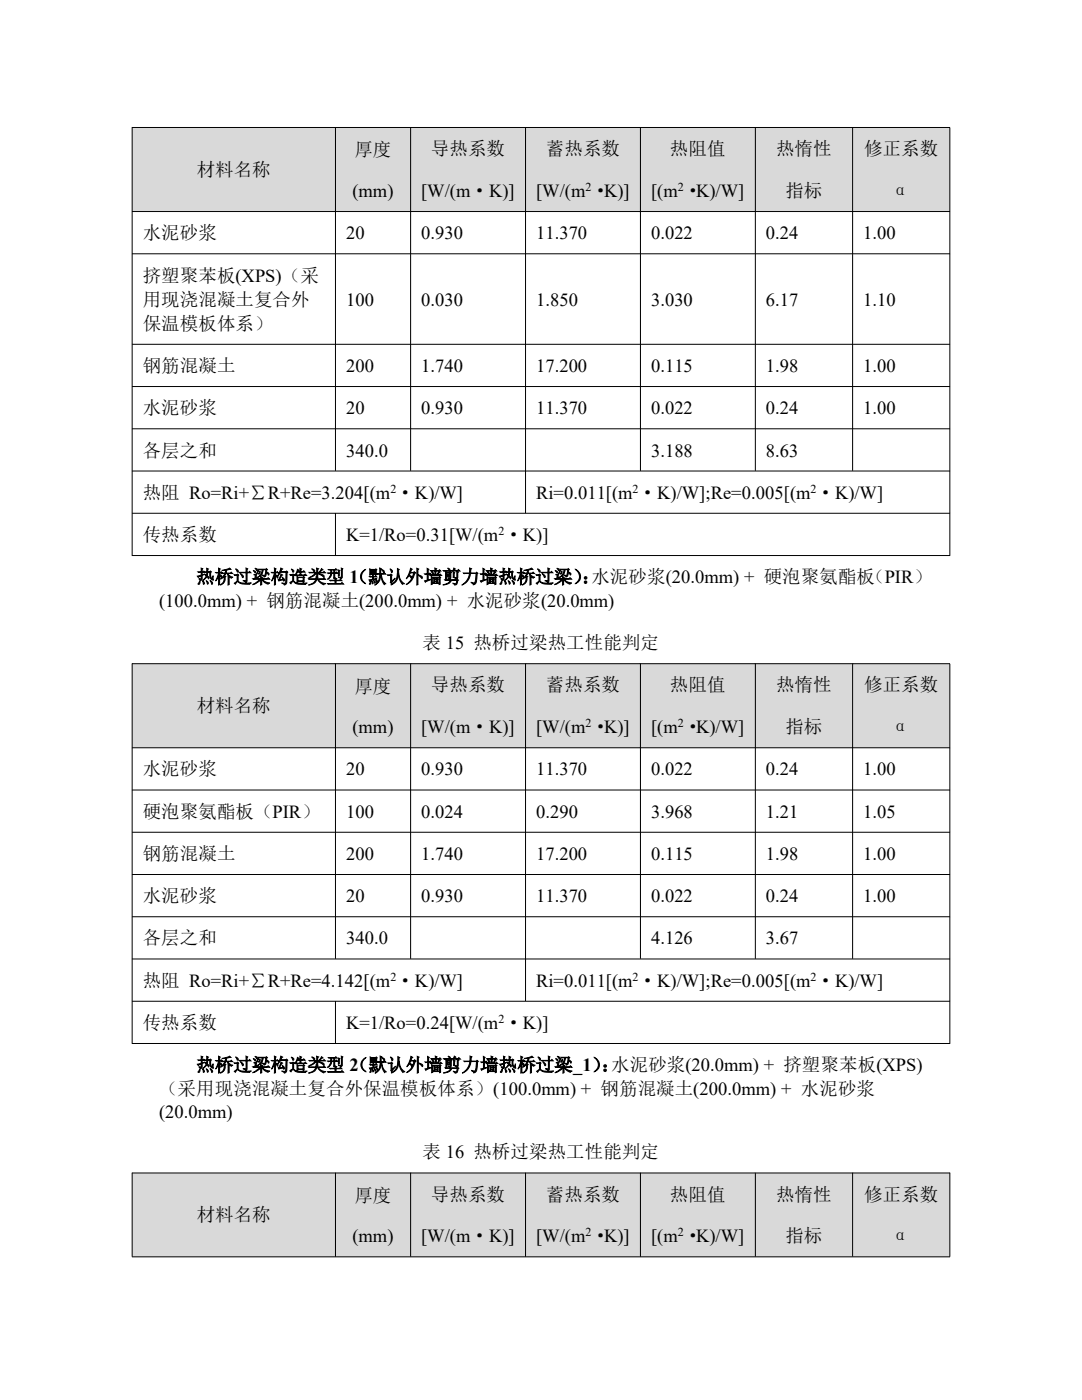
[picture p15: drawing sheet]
<svg xmlns="http://www.w3.org/2000/svg" width="216mm" height="279mm" viewBox="0 0 216 279" stroke-linecap="round" stroke-linejoin="round" font-family="sans-serif">
<defs><g id="words">
<g font-size="3.7">
<text x="39.2" y="35.2">材料名称</text>
<text x="70.7" y="31.2">厚度</text>
<text x="86" y="31">导热系数</text>
<text x="108.9" y="31">蓄热系数</text>
<text x="133.7" y="31">热阻值</text>
<text x="154.9" y="31">热惰性</text>
<text x="172.4" y="31">修正系数</text>
<text x="70.3" y="39.3">(mm)</text>
<text x="84" y="39.3">[W/(m·K)]</text>
<text x="107" y="39.3">[W/(m ·K)]</text>
<text x="129.9" y="39.3">[(m ·K)/W]</text>
<text x="156.7" y="39.3">指标</text>
<text x="178" y="39.3">α</text>
<text x="28.5" y="47.7">水泥砂浆</text>
<text x="69" y="47.7">20</text>
<text x="84" y="47.7">0.930</text>
<text x="107" y="47.7">11.370</text>
<text x="129.9" y="47.7">0.022</text>
<text x="152.8" y="47.7">0.24</text>
<text x="172.3" y="47.7">1.00</text>
<text x="28.5" y="56.2">挤塑聚苯板(XPS)（采</text>
<text x="28.5" y="61">用现浇混凝土复合外</text>
<text x="28.5" y="65.8">保温模板体系）</text>
<text x="69" y="61">100</text>
<text x="84" y="61">0.030</text>
<text x="107" y="61">1.850</text>
<text x="129.9" y="61">3.030</text>
<text x="152.8" y="61">6.17</text>
<text x="172.3" y="61">1.10</text>
<text x="28.5" y="74.2">钢筋混凝土</text>
<text x="69" y="74.2">200</text>
<text x="84" y="74.2">1.740</text>
<text x="107" y="74.2">17.200</text>
<text x="129.9" y="74.2">0.115</text>
<text x="152.8" y="74.2">1.98</text>
<text x="172.3" y="74.2">1.00</text>
<text x="28.5" y="82.7">水泥砂浆</text>
<text x="69" y="82.7">20</text>
<text x="84" y="82.7">0.930</text>
<text x="107" y="82.7">11.370</text>
<text x="129.9" y="82.7">0.022</text>
<text x="152.8" y="82.7">0.24</text>
<text x="172.3" y="82.7">1.00</text>
<text x="28.5" y="91.1">各层之和</text>
<text x="69" y="91.1">340.0</text>
<text x="129.9" y="91.1">3.188</text>
<text x="152.8" y="91.1">8.63</text>
<text x="28.5" y="99.5">热阻 Ro=Ri+∑R+Re=3.204[(m ·K)/W]</text>
<text x="107" y="99.5">Ri=0.011[(m ·K)/W];Re=0.005[(m ·K)/W]</text>
<text x="28.5" y="108">传热系数</text>
<text x="69" y="108">K=1/Ro=0.31[W/(m ·K)]</text>
<text x="39.2" y="116.4">热桥过梁构造类型 1</text>
<text x="69.8" y="116.4">（默认外墙剪力墙热桥过梁）水泥砂浆(20.0mm) + 硬泡聚氨酯板</text>
<text x="116.1" y="116.4">：</text>
<text x="172.8" y="116.4">（PIR）</text>
<text x="31.7" y="121.2">(100.0mm) + 钢筋混凝土(200.0mm) + 水泥砂浆(20.0mm)</text>
<text x="84.3" y="129.6">表 15 热桥过梁热工性能判定</text>
<text x="86" y="138">导热系数</text>
<text x="108.9" y="138">蓄热系数</text>
<text x="133.7" y="138">热阻值</text>
<text x="154.9" y="138">热惰性</text>
<text x="172.4" y="138">修正系数</text>
<text x="39.2" y="142.1">材料名称</text>
<text x="70.7" y="138.2">厚度</text>
<text x="70.3" y="146.3">(mm)</text>
<text x="84" y="146.3">[W/(m·K)]</text>
<text x="107" y="146.3">[W/(m ·K)]</text>
<text x="129.9" y="146.3">[(m ·K)/W]</text>
<text x="156.7" y="146.3">指标</text>
<text x="178" y="146.3">α</text>
<text x="28.5" y="154.7">水泥砂浆</text>
<text x="69" y="154.7">20</text>
<text x="84" y="154.7">0.930</text>
<text x="107" y="154.7">11.370</text>
<text x="129.9" y="154.7">0.022</text>
<text x="152.8" y="154.7">0.24</text>
<text x="172.3" y="154.7">1.00</text>
<text x="28.5" y="163.2">硬泡聚氨酯板（PIR）</text>
<text x="69" y="163.2">100</text>
<text x="84" y="163.2">0.024</text>
<text x="107" y="163.2">0.290</text>
<text x="129.9" y="163.2">3.968</text>
<text x="152.8" y="163.2">1.21</text>
<text x="172.3" y="163.2">1.05</text>
<text x="28.5" y="171.6">钢筋混凝土</text>
<text x="69" y="171.6">200</text>
<text x="84" y="171.6">1.740</text>
<text x="107" y="171.6">17.200</text>
<text x="129.9" y="171.6">0.115</text>
<text x="152.8" y="171.6">1.98</text>
<text x="172.3" y="171.6">1.00</text>
<text x="28.5" y="180.1">水泥砂浆</text>
<text x="69" y="180.1">20</text>
<text x="84" y="180.1">0.930</text>
<text x="107" y="180.1">11.370</text>
<text x="129.9" y="180.1">0.022</text>
<text x="152.8" y="180.1">0.24</text>
<text x="172.3" y="180.1">1.00</text>
<text x="28.5" y="188.5">各层之和</text>
<text x="69" y="188.5">340.0</text>
<text x="129.9" y="188.5">4.126</text>
<text x="152.8" y="188.5">3.67</text>
<text x="28.5" y="196.9">热阻 Ro=Ri+∑R+Re=4.142[(m ·K)/W]</text>
<text x="107" y="196.9">Ri=0.011[(m ·K)/W];Re=0.005[(m ·K)/W]</text>
<text x="28.5" y="205.3">传热系数</text>
<text x="69" y="205.3">K=1/Ro=0.24[W/(m ·K)]</text>
<text x="39.2" y="213.8">热桥过梁构造类型 2</text>
<text x="69.9" y="213.8">（默认外墙剪力墙热桥过梁_1）水泥砂浆(20.0mm) + 挤塑聚苯板(XPS)</text>
<text x="120" y="213.8">：</text>
<text x="31.7" y="218.6">（采用现浇混凝土复合外保温模板体系）(100.0mm) + 钢筋混凝土(200.0mm) + 水泥砂浆</text>
<text x="31.7" y="223.2">(20.0mm)</text>
<text x="84.3" y="231.2">表 16 热桥过梁热工性能判定</text>
<text x="70.7" y="239.9">厚度</text>
<text x="86" y="239.6">导热系数</text>
<text x="108.9" y="239.6">蓄热系数</text>
<text x="133.7" y="239.6">热阻值</text>
<text x="154.9" y="239.6">热惰性</text>
<text x="172.4" y="239.6">修正系数</text>
<text x="39.2" y="243.8">材料名称</text>
<text x="70.3" y="248">(mm)</text>
<text x="84" y="248">[W/(m·K)]</text>
<text x="107" y="248">[W/(m ·K)]</text>
<text x="129.9" y="248">[(m ·K)/W]</text>
<text x="156.7" y="248">指标</text>
<text x="178" y="248">α</text>
</g>
<g font-size="2.4">
<text x="116.8" y="38.1">2</text>
<text x="135.3" y="38.1">2</text>
<text x="77.9" y="98.3">2</text>
<text x="126.2" y="98.3">2</text>
<text x="161.7" y="98.3">2</text>
<text x="99.5" y="106.7">2</text>
<text x="116.8" y="145.1">2</text>
<text x="135.3" y="145.1">2</text>
<text x="77.9" y="195.7">2</text>
<text x="126.2" y="195.7">2</text>
<text x="161.7" y="195.7">2</text>
<text x="99.5" y="204.1">2</text>
<text x="116.8" y="246.7">2</text>
<text x="135.3" y="246.7">2</text>
</g>
</g></defs>
<g fill="#d9d9d9">
<path d="M26.4 25.5h40.6v16.7h-40.6z" fill-rule="evenodd"/>
<path d="M66.9 25.5h15.1v16.7h-15.1z" fill-rule="evenodd"/>
<path d="M81.9 25.5h23v16.7h-23z" fill-rule="evenodd"/>
<path d="M104.9 25.5h22.9v16.7h-22.9z" fill-rule="evenodd"/>
<path d="M127.8 25.5h22.9v16.7h-22.9z" fill-rule="evenodd"/>
<path d="M150.7 25.5h19.4v16.7h-19.4z" fill-rule="evenodd"/>
<path d="M170.1 25.5h19.4v16.7h-19.4z" fill-rule="evenodd"/>
</g>
<g fill="none" stroke="#000" stroke-width=".2">
<path d="M26.3 25.4h163.3M26.4 25.4v85.5M66.9 25.4v68.6M81.9 25.4v68.6M104.9 25.4v77M127.8 25.4v68.6M150.7 25.4v68.6M170.1 25.4v68.6M189.5 25.5v85.4M26.3 42.2h163.3M26.3 50.6h163.3M26.3 68.7h163.3"/>
<path d="M26.3 77.1h163.3M26.3 85.6h163.3M26.3 94h163.3M26.3 102.4h163.3M26.3 110.9h163.3M66.9 102.4v8.4"/>
</g>
<g fill="#d9d9d9">
<path d="M26.4 132.5h40.6v16.7h-40.6z" fill-rule="evenodd"/>
<path d="M66.9 132.5h15.1v16.7h-15.1z" fill-rule="evenodd"/>
<path d="M81.9 132.5h23v16.7h-23z" fill-rule="evenodd"/>
<path d="M104.9 132.5h22.9v16.7h-22.9z" fill-rule="evenodd"/>
<path d="M127.8 132.5h22.9v16.7h-22.9z" fill-rule="evenodd"/>
<path d="M150.7 132.5h19.4v16.7h-19.4z" fill-rule="evenodd"/>
<path d="M170.1 132.5h19.4v16.7h-19.4z" fill-rule="evenodd"/>
</g>
<g fill="none" stroke="#000" stroke-width=".2">
<path d="M26.3 132.5h163.3M26.4 132.4v75.9M66.9 132.4v58.9M81.9 132.4v58.9M104.9 132.4v67.4M127.8 132.4v58.9M150.7 132.4v58.9M170.1 132.4v58.9M189.5 132.5v75.8M26.3 149.2h163.3M26.3 157.7h163.3M26.3 166.1h163.3"/>
<path d="M26.3 174.5h163.3M26.3 183h163.3M26.3 191.4h163.3M26.3 199.8h163.3M66.9 199.8v8.4M26.3 208.3h163.3"/>
</g>
<g fill="#d9d9d9">
<path d="M26.4 234.1h40.6v16.8h-40.6z" fill-rule="evenodd"/>
<path d="M66.9 234.1h15.1v16.8h-15.1z" fill-rule="evenodd"/>
<path d="M81.9 234.1h23v16.8h-23z" fill-rule="evenodd"/>
<path d="M104.9 234.1h22.9v16.8h-22.9z" fill-rule="evenodd"/>
<path d="M127.8 234.1h22.9v16.8h-22.9z" fill-rule="evenodd"/>
<path d="M150.7 234.1h19.4v16.8h-19.4z" fill-rule="evenodd"/>
<path d="M170.1 234.1h19.4v16.8h-19.4z" fill-rule="evenodd"/>
</g>
<path d="M26.3 234.1h163.3M26.4 234.1v16.7M66.9 234.1v16.7M81.9 234.1v16.7M104.9 234.1v16.7M127.8 234.1v16.7M150.7 234.1v16.7M170.1 234.1v16.7M189.5 234.1v16.7M26.3 250.8h163.3" fill="none" stroke="#000" stroke-width=".2"/>
<use href="#words"/>
</svg>
